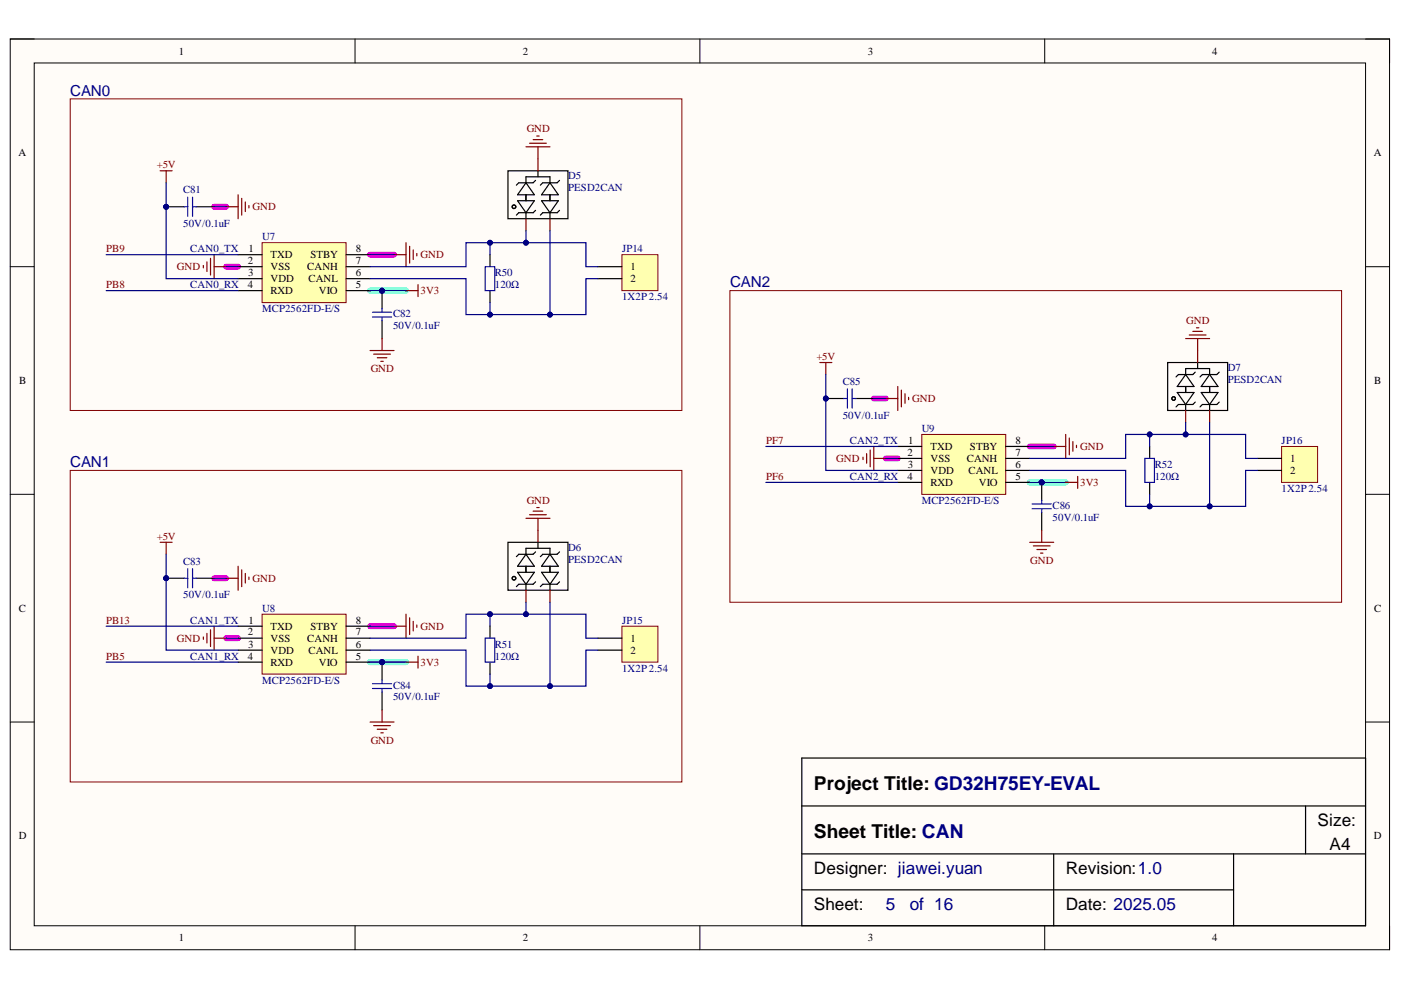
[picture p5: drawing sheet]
<svg xmlns="http://www.w3.org/2000/svg" width="297mm" height="210mm" viewBox="0 0 297 210" stroke-linecap="round" stroke-linejoin="round" font-family="sans-serif">
<defs><g id="words">
<g font-size="4.1">
<text x="172.6" y="167.4">Project Title: GD32H75EY-EVAL</text>
<text x="172.6" y="177.6">Sheet Title: CAN</text>
</g>
<g font-size="3.6">
<text x="279.3" y="175.1">Size:</text>
<text x="172.6" y="185.3">Designer: jiawei.yuan</text>
<text x="226" y="185.3">Revision:1.0</text>
<text x="281.9" y="180.2">A4</text>
<text x="172.6" y="193">Sheet:</text>
<text x="226" y="193">Date: 2025.05</text>
</g>
<g font-size="3.6" fill="#000080">
<text x="187.8" y="193">5</text>
<text x="192.9" y="193">of 16</text>
</g>
<g font-size="3.2" fill="#000080">
<text x="14.9" y="20.3">CAN0</text>
<text x="154.8" y="60.9">CAN2</text>
<text x="14.9" y="99.1">CAN1</text>
</g>
<g font-size="2.3">
<text x="37.9" y="11.6">1</text>
<text x="110.8" y="11.6">2</text>
<text x="184" y="11.6">3</text>
<text x="257" y="11.6">4</text>
<text x="3.9" y="33.1">A</text>
<text x="291.3" y="33.1">A</text>
<text x="52.7" y="53.5">1</text>
<text x="75.5" y="53.5">8</text>
<text x="52.5" y="56">2</text>
<text x="52.6" y="58.6">3</text>
<text x="57.4" y="57.3">VSS</text>
<text x="57.4" y="59.8">VDD</text>
<text x="57.4" y="54.8">TXD</text>
<text x="65.1" y="57.3">CANH</text>
<text x="65.4" y="59.8">CANL</text>
<text x="65.8" y="54.8">STBY</text>
<text x="75.5" y="56">7</text>
<text x="75.5" y="58.6">6</text>
<text x="133.7" y="57.3">1</text>
<text x="133.7" y="59.8">2</text>
<text x="52.5" y="61.1">4</text>
<text x="57.4" y="62.4">RXD</text>
<text x="67.6" y="62.4">VIO</text>
<text x="75.5" y="61.1">5</text>
<text x="4.1" y="81.4">B</text>
<text x="291.4" y="81.4">B</text>
<text x="192.5" y="94.2">1</text>
<text x="197.3" y="95.4">TXD</text>
<text x="205.7" y="95.4">STBY</text>
<text x="215.3" y="94.2">8</text>
<text x="192.4" y="96.7">2</text>
<text x="192.4" y="101.8">4</text>
<text x="192.5" y="99.2">3</text>
<text x="197.3" y="98">VSS</text>
<text x="197.3" y="100.5">VDD</text>
<text x="205" y="98">CANH</text>
<text x="205.3" y="100.5">CANL</text>
<text x="215.3" y="96.7">7</text>
<text x="215.3" y="101.8">5</text>
<text x="215.3" y="99.2">6</text>
<text x="273.5" y="98">1</text>
<text x="273.5" y="100.5">2</text>
<text x="197.3" y="103">RXD</text>
<text x="207.5" y="103">VIO</text>
<text x="4" y="129.7">C</text>
<text x="291.4" y="129.7">C</text>
<text x="52.5" y="134.7">2</text>
<text x="52.6" y="137.4">3</text>
<text x="52.7" y="132.2">1</text>
<text x="57.4" y="136.1">VSS</text>
<text x="57.4" y="133.5">TXD</text>
<text x="65.1" y="136.1">CANH</text>
<text x="65.8" y="133.5">STBY</text>
<text x="75.5" y="134.7">7</text>
<text x="75.5" y="132.2">8</text>
<text x="75.5" y="137.4">6</text>
<text x="133.7" y="136.1">1</text>
<text x="52.5" y="139.9">4</text>
<text x="57.4" y="141.2">RXD</text>
<text x="57.4" y="138.6">VDD</text>
<text x="65.4" y="138.6">CANL</text>
<text x="67.6" y="141.2">VIO</text>
<text x="75.5" y="139.9">5</text>
<text x="133.7" y="138.6">2</text>
<text x="4" y="177.9">D</text>
<text x="291.3" y="177.9">D</text>
<text x="37.9" y="199.6">1</text>
<text x="110.8" y="199.6">2</text>
<text x="184" y="199.6">3</text>
<text x="257" y="199.6">4</text>
</g>
<g font-size="2.3" fill="#800000">
<text x="111.7" y="28.1">GND</text>
<text x="33.2" y="35.7">+5V</text>
<text x="53.6" y="44.5">GND</text>
<text x="22.5" y="53.5">PB9</text>
<text x="37.5" y="57.3">GND</text>
<text x="89.2" y="54.8">GND</text>
<text x="22.5" y="61.1">PB8</text>
<text x="89.2" y="62.4">3V3</text>
<text x="251.5" y="68.7">GND</text>
<text x="173.1" y="76.3">+5V</text>
<text x="78.6" y="78.9">GND</text>
<text x="193.4" y="85.2">GND</text>
<text x="162.4" y="94.2">PF7</text>
<text x="229" y="95.4">GND</text>
<text x="162.4" y="101.8">PF6</text>
<text x="177.3" y="98">GND</text>
<text x="111.7" y="106.8">GND</text>
<text x="229" y="103">3V3</text>
<text x="33.2" y="114.4">+5V</text>
<text x="218.4" y="119.5">GND</text>
<text x="53.6" y="123.3">GND</text>
<text x="22.5" y="132.2">PB13</text>
<text x="37.5" y="136.1">GND</text>
<text x="89.2" y="133.5">GND</text>
<text x="22.5" y="139.9">PB5</text>
<text x="89.2" y="141.2">3V3</text>
<text x="78.6" y="157.6">GND</text>
</g>
<g font-size="2.3" fill="#000080">
<text x="38.8" y="41">C81</text>
<text x="120.5" y="38">D5</text>
<text x="120.5" y="40.5">PESD2CAN</text>
<text x="38.8" y="48.1">50V/0.1uF</text>
<text x="40.4" y="53.5">CAN0_TX</text>
<text x="55.6" y="51">U7</text>
<text x="131.9" y="53.5">JP14</text>
<text x="104.9" y="58.6">R50</text>
<text x="40.4" y="61.1">CAN0_RX</text>
<text x="104.9" y="61.1">120Ω</text>
<text x="131.9" y="63.6">1X2P2.54</text>
<text x="55.6" y="66.2">MCP2562FD-E/S</text>
<text x="83.3" y="67.2">C82</text>
<text x="83.3" y="69.7">50V/0.1uF</text>
<text x="178.7" y="81.7">C85</text>
<text x="260.3" y="78.6">D7</text>
<text x="260.3" y="81.1">PESD2CAN</text>
<text x="178.7" y="88.8">50V/0.1uF</text>
<text x="180.2" y="94.2">CAN2_TX</text>
<text x="195.4" y="91.5">U9</text>
<text x="271.7" y="94.2">JP16</text>
<text x="180.2" y="101.8">CAN2_RX</text>
<text x="244.8" y="99.2">R52</text>
<text x="244.8" y="101.8">120Ω</text>
<text x="195.4" y="106.8">MCP2562FD-E/S</text>
<text x="223.2" y="107.9">C86</text>
<text x="271.7" y="104.3">1X2P2.54</text>
<text x="223.2" y="110.4">50V/0.1uF</text>
<text x="38.8" y="119.8">C83</text>
<text x="120.5" y="116.7">D6</text>
<text x="120.5" y="119.3">PESD2CAN</text>
<text x="38.8" y="126.9">50V/0.1uF</text>
<text x="55.6" y="129.7">U8</text>
<text x="40.4" y="132.2">CAN1_TX</text>
<text x="104.9" y="137.4">R51</text>
<text x="131.9" y="132.2">JP15</text>
<text x="40.4" y="139.9">CAN1_RX</text>
<text x="104.9" y="139.9">120Ω</text>
<text x="131.9" y="142.4">1X2P2.54</text>
<text x="55.6" y="145">MCP2562FD-E/S</text>
<text x="83.3" y="146">C84</text>
<text x="83.3" y="148.5">50V/0.1uF</text>
</g>
</g></defs>
<path d="M2.2 8.3h292.4v193.1h-292.4z" fill-rule="evenodd" fill="#fffcf8"/>
<path d="M2.2 8.3h292.4v193.1h-292.4z" fill="none" stroke="#000" stroke-width=".21"/>
<path d="M7.3 13.4h282.2v182.9h-282.2z" fill-rule="evenodd" fill="#fffcf8"/>
<g fill="none" stroke="#000" stroke-width=".21">
<path d="M2.2 8.3h5.1M7.3 13.4h282.2v182.9h-282.2zM75.3 8.3v5M148.4 8.3v5M221.5 8.3v5.1M289.5 8.3h5.1v5.1M2.2 56.5h5.1M289.5 56.5h5.1M2.2 104.8h5.1M289.5 104.8h5.1M2.2 153.1h5.1M289.5 153.1h5.1"/>
<path d="M75.3 196.3v5.1M148.4 196.3v5.1M221.5 196.3v5.1M294.6 196.3v5.1"/>
</g>
<path d="M45.4 43.8h2.5M47.9 56.5h2.6M78.5 54h5M185.3 84.5h2.5M187.8 97.2h2.5M218.3 94.7h5.1M45.4 122.6h2.5M47.9 135.3h2.6M78.5 132.8h5" fill="none" stroke="#f0f" stroke-width="1.3"/>
<path d="M78.5 61.6h7.6M218.3 102.3h7.7M78.5 140.4h7.6" fill="none" stroke="#0ff" stroke-width="1.3"/>
<path d="M170 160.7h119.5v35.6h-119.5zM170 170.9h119.5M276.8 170.9v10.1M170 181h119.5M170 188.7h91.5M223.4 181v15.3M261.5 181v15.3" fill="none" stroke="#000" stroke-width=".25"/>
<path d="M55.6 51.5h17.8v12.7h-17.8z" fill-rule="evenodd" fill="#ffffb0"/>
<path d="M55.6 51.5h17.8v12.7h-17.8z" fill="none" stroke="#800000" stroke-width=".21"/>
<path d="M50.5 56.5h5.1M50.5 59.1h5.1M50.5 54h5.1M73.4 56.5h5.1M73.4 59.1h5.1M73.4 54h5.1M50.5 61.6h5.1M73.4 61.6h5.1" fill="none" stroke="#000" stroke-width=".25"/>
<path d="M34 36.2h2.5M35.2 36.2v2.6M43.1 56.3v.5M43.9 55.5v2.1M44.6 54.8v3.5M45.4 54v5.1M45.4 56.5h2.5" fill="none" stroke="#800000" stroke-width=".25"/>
<circle cx="35.2" cy="43.8" r=".51" fill="#000080"/>
<circle cx="35.2" cy="43.8" r=".51" fill="none" stroke="#000080" stroke-width=".21"/>
<path d="M35.2 43.8h3.8M41.6 43.8h3.8" fill="none" stroke="#000" stroke-width=".25"/>
<circle cx="35.2" cy="43.8" r=".51" fill="#000080"/>
<circle cx="35.2" cy="43.8" r=".51" fill="none" stroke="#000080" stroke-width=".21"/>
<path d="M39 43.8h.8M39.8 41.8v4.1M40.8 43.8h.8M40.8 41.8v4.1" fill="none" stroke="#00f" stroke-width=".25"/>
<path d="M47.9 43.8h2.6M50.5 41.3v5.1M51.3 42.1v3.5M52 42.8v2.1M52.8 43.6v.5M83.5 54h2.6M86.1 51.5v5M86.9 52.2v3.6M87.6 53v2M88.4 53.7v.6M86.1 61.6h2.5M88.6 60.4v2.5" fill="none" stroke="#800000" stroke-width=".25"/>
<circle cx="81" cy="61.6" r=".51" fill="#000080"/>
<circle cx="81" cy="61.6" r=".51" fill="none" stroke="#000080" stroke-width=".21"/>
<path d="M81 61.6v3.8" fill="none" stroke="#000" stroke-width=".25"/>
<circle cx="81" cy="61.6" r=".51" fill="#000080"/>
<circle cx="81" cy="61.6" r=".51" fill="none" stroke="#000080" stroke-width=".21"/>
<g fill="none" stroke="#000" stroke-width=".25">
<path d="M107.7 36.2h12.7v10.2h-12.7zM111.5 38.8v-1.3h5.1v1.3M111.5 38.8l1.8 2.5h-3.6zM113.6 38.2l-.6 .6h-3l-.5 .5M114.1 36.2v1.3M116.6 38.8l1.8 2.5h-3.6zM118.6 38.2l-.5 .6h-3l-.5 .5M103.9 54v2.5M109.7 42.6h3.6l-1.8 2.5zM111.5 41.3v1.3M111.5 45.1v1.3M113.6 44.6l-.6 .5h-3l-.5 .5"/>
<path d="M114.8 42.6h3.6l-1.8 2.5zM116.6 41.3v1.3M116.6 45.1v1.3M118.6 44.6l-.5 .5h-3l-.5 .5M81 68v3.8M103.9 61.6v2.6"/>
<circle cx="109" cy="43.8" r=".38"/>
</g>
<path d="M102.9 56.5h2v5.1h-2zM79 67.2h4M79 66.2h4M81 65.4v.8M81 67.2v.8" fill="none" stroke="#00f" stroke-width=".25"/>
<path d="M111.5 31.1h5.1M112.3 30.4h3.5M113 29.6h2.1M113.8 28.8h.5M114.1 31.1v2.6M78.5 74.3h5M79.2 75.1h3.6M80 75.9h2M80.7 76.6h.6M81 71.8v2.5" fill="none" stroke="#800000" stroke-width=".25"/>
<path d="M114.1 33.7v2.5M111.5 46.4v2.5M116.6 46.4v2.5" fill="none" stroke="#800" stroke-width=".25"/>
<path d="M131.9 54h7.6v7.6h-7.6z" fill-rule="evenodd" fill="#ffffb0"/>
<path d="M14.9 21h129.7v66h-129.7zM131.9 54h7.6v7.6h-7.6z" fill="none" stroke="#800000" stroke-width=".21"/>
<path d="M126.8 56.5h5.1M126.8 59.1h5.1" fill="none" stroke="#000" stroke-width=".25"/>
<path d="M35.2 38.8v20.3h15.3M47.9 56.5h2.6" fill="none" stroke="#000080" stroke-width=".25"/>
<circle cx="35.2" cy="43.8" r=".51" fill="#000080"/>
<circle cx="35.2" cy="43.8" r=".51" fill="none" stroke="#000080" stroke-width=".21"/>
<path d="M45.4 43.8h2.5M78.5 54h5M78.5 61.6h7.6" fill="none" stroke="#000080" stroke-width=".25"/>
<circle cx="81" cy="61.6" r=".51" fill="#000080"/>
<circle cx="81" cy="61.6" r=".51" fill="none" stroke="#000080" stroke-width=".21"/>
<path d="M78.5 59.1h20.3v7.6h5.1v-2.5" fill="none" stroke="#000080" stroke-width=".25"/>
<circle cx="103.9" cy="66.7" r=".51" fill="#000080"/>
<circle cx="103.9" cy="66.7" r=".51" fill="none" stroke="#000080" stroke-width=".21"/>
<path d="M103.9 54v-2.5h-5.1v5h-20.3" fill="none" stroke="#000080" stroke-width=".25"/>
<circle cx="103.9" cy="51.5" r=".51" fill="#000080"/>
<circle cx="103.9" cy="51.5" r=".51" fill="none" stroke="#000080" stroke-width=".21"/>
<path d="M111.5 48.9v2.6h-7.6" fill="none" stroke="#000080" stroke-width=".25"/>
<circle cx="103.9" cy="51.5" r=".51" fill="#000080"/>
<circle cx="103.9" cy="51.5" r=".51" fill="none" stroke="#000080" stroke-width=".21"/>
<circle cx="111.5" cy="51.5" r=".51" fill="#000080"/>
<circle cx="111.5" cy="51.5" r=".51" fill="none" stroke="#000080" stroke-width=".21"/>
<path d="M116.6 48.9v17.8h-12.7" fill="none" stroke="#000080" stroke-width=".25"/>
<circle cx="103.9" cy="66.7" r=".51" fill="#000080"/>
<circle cx="103.9" cy="66.7" r=".51" fill="none" stroke="#000080" stroke-width=".21"/>
<circle cx="116.6" cy="66.7" r=".51" fill="#000080"/>
<circle cx="116.6" cy="66.7" r=".51" fill="none" stroke="#000080" stroke-width=".21"/>
<path d="M126.8 59.1h-2.6v7.6h-7.6" fill="none" stroke="#000080" stroke-width=".25"/>
<circle cx="116.6" cy="66.7" r=".51" fill="#000080"/>
<circle cx="116.6" cy="66.7" r=".51" fill="none" stroke="#000080" stroke-width=".21"/>
<path d="M111.5 51.5h12.7v5h2.6" fill="none" stroke="#000080" stroke-width=".25"/>
<circle cx="111.5" cy="51.5" r=".51" fill="#000080"/>
<circle cx="111.5" cy="51.5" r=".51" fill="none" stroke="#000080" stroke-width=".21"/>
<path d="M55.6 130.2h17.8v12.7h-17.8z" fill-rule="evenodd" fill="#ffffb0"/>
<path d="M55.6 130.2h17.8v12.7h-17.8z" fill="none" stroke="#800000" stroke-width=".21"/>
<path d="M50.5 135.3h5.1M50.5 137.8h5.1M50.5 132.8h5.1M73.4 135.3h5.1M73.4 137.8h5.1M73.4 132.8h5.1M50.5 140.4h5.1M73.4 140.4h5.1" fill="none" stroke="#000" stroke-width=".25"/>
<path d="M34 115h2.5M35.2 115v2.5M43.1 135.1v.5M43.9 134.3v2M44.6 133.5v3.6M45.4 132.8v5M45.4 135.3h2.5" fill="none" stroke="#800000" stroke-width=".25"/>
<circle cx="35.2" cy="122.6" r=".51" fill="#000080"/>
<circle cx="35.2" cy="122.6" r=".51" fill="none" stroke="#000080" stroke-width=".21"/>
<path d="M35.2 122.6h3.8M41.6 122.6h3.8" fill="none" stroke="#000" stroke-width=".25"/>
<circle cx="35.2" cy="122.6" r=".51" fill="#000080"/>
<circle cx="35.2" cy="122.6" r=".51" fill="none" stroke="#000080" stroke-width=".21"/>
<path d="M39 122.6h.8M39.8 120.6v4M40.8 122.6h.8M40.8 120.6v4" fill="none" stroke="#00f" stroke-width=".25"/>
<path d="M47.9 122.6h2.6M50.5 120.1v5M51.3 120.8v3.6M52 121.6v2M52.8 122.3v.6" fill="none" stroke="#800000" stroke-width=".25"/>
<path d="M35.2 117.5v20.3h15.3M47.9 135.3h2.6" fill="none" stroke="#000080" stroke-width=".25"/>
<circle cx="35.2" cy="122.6" r=".51" fill="#000080"/>
<circle cx="35.2" cy="122.6" r=".51" fill="none" stroke="#000080" stroke-width=".21"/>
<path d="M45.4 122.6h2.5M78.5 132.8h5M78.5 140.4h7.6" fill="none" stroke="#000080" stroke-width=".25"/>
<path d="M83.5 132.8h2.6M86.1 130.2v5.1M86.9 131v3.5M87.6 131.7v2.1M88.4 132.5v.5" fill="none" stroke="#800000" stroke-width=".25"/>
<circle cx="81" cy="140.4" r=".51" fill="#000080"/>
<circle cx="81" cy="140.4" r=".51" fill="none" stroke="#000080" stroke-width=".21"/>
<path d="M88.6 139.1v2.6M86.1 140.4h2.5" fill="none" stroke="#800000" stroke-width=".25"/>
<circle cx="81" cy="140.4" r=".51" fill="#000080"/>
<circle cx="81" cy="140.4" r=".51" fill="none" stroke="#000080" stroke-width=".21"/>
<path d="M81 140.4v3.8" fill="none" stroke="#000" stroke-width=".25"/>
<circle cx="81" cy="140.4" r=".51" fill="#000080"/>
<circle cx="81" cy="140.4" r=".51" fill="none" stroke="#000080" stroke-width=".21"/>
<path d="M103.9 132.8v2.5M81 146.7v3.8M103.9 140.4v2.5" fill="none" stroke="#000" stroke-width=".25"/>
<path d="M102.9 135.3h2v5.1h-2zM79 146h4M79 145h4M81 144.2v.8M81 146v.7" fill="none" stroke="#00f" stroke-width=".25"/>
<path d="M78.5 153.1h5M79.2 153.9h3.6M80 154.6h2M80.7 155.4h.6M81 150.5v2.6" fill="none" stroke="#800000" stroke-width=".25"/>
<path d="M78.5 137.8h20.3v7.7h5.1v-2.6" fill="none" stroke="#000080" stroke-width=".25"/>
<circle cx="103.9" cy="145.5" r=".51" fill="#000080"/>
<circle cx="103.9" cy="145.5" r=".51" fill="none" stroke="#000080" stroke-width=".21"/>
<path d="M103.9 132.8v-2.6h-5.1v5.1h-20.3" fill="none" stroke="#000080" stroke-width=".25"/>
<circle cx="103.9" cy="130.2" r=".51" fill="#000080"/>
<circle cx="103.9" cy="130.2" r=".51" fill="none" stroke="#000080" stroke-width=".21"/>
<g fill="none" stroke="#000" stroke-width=".25">
<path d="M107.7 115h12.7v10.1h-12.7zM111.5 117.5v-1.2h5.1v1.2M111.5 117.5l1.8 2.6h-3.6zM113.6 117l-.6 .5h-3l-.5 .5M114.1 115v1.3M116.6 117.5l1.8 2.6h-3.6zM118.6 117l-.5 .5h-3l-.5 .5M109.7 121.3h3.6l-1.8 2.6zM111.5 120.1v1.2M111.5 123.9v1.2M113.6 123.4l-.6 .5h-3l-.5 .5M114.8 121.3h3.6l-1.8 2.6z"/>
<path d="M116.6 120.1v1.2M116.6 123.9v1.2M118.6 123.4l-.5 .5h-3l-.5 .5"/>
<circle cx="109" cy="122.6" r=".38"/>
</g>
<path d="M114.1 112.4v2.6M111.5 125.1v2.6M116.6 125.1v2.6" fill="none" stroke="#800" stroke-width=".25"/>
<path d="M111.5 109.9h5.1M112.3 109.1h3.5M113 108.4h2.1M113.8 107.6h.5M114.1 109.9v2.5" fill="none" stroke="#800000" stroke-width=".25"/>
<path d="M111.5 127.7v2.5h-7.6" fill="none" stroke="#000080" stroke-width=".25"/>
<circle cx="103.9" cy="130.2" r=".51" fill="#000080"/>
<circle cx="103.9" cy="130.2" r=".51" fill="none" stroke="#000080" stroke-width=".21"/>
<circle cx="111.5" cy="130.2" r=".51" fill="#000080"/>
<circle cx="111.5" cy="130.2" r=".51" fill="none" stroke="#000080" stroke-width=".21"/>
<path d="M116.6 127.7v17.8h-12.7" fill="none" stroke="#000080" stroke-width=".25"/>
<circle cx="103.9" cy="145.5" r=".51" fill="#000080"/>
<circle cx="103.9" cy="145.5" r=".51" fill="none" stroke="#000080" stroke-width=".21"/>
<circle cx="116.6" cy="145.5" r=".51" fill="#000080"/>
<circle cx="116.6" cy="145.5" r=".51" fill="none" stroke="#000080" stroke-width=".21"/>
<path d="M131.9 132.8h7.6v7.6h-7.6z" fill-rule="evenodd" fill="#ffffb0"/>
<path d="M131.9 132.8h7.6v7.6h-7.6z" fill="none" stroke="#800000" stroke-width=".21"/>
<path d="M126.8 135.3h5.1M126.8 137.8h5.1" fill="none" stroke="#000" stroke-width=".25"/>
<path d="M111.5 130.2h12.7v5.1" fill="none" stroke="#000080" stroke-width=".25"/>
<circle cx="111.5" cy="130.2" r=".51" fill="#000080"/>
<circle cx="111.5" cy="130.2" r=".51" fill="none" stroke="#000080" stroke-width=".21"/>
<path d="M126.8 137.8h-2.6v7.7h-7.6" fill="none" stroke="#000080" stroke-width=".25"/>
<circle cx="116.6" cy="145.5" r=".51" fill="#000080"/>
<circle cx="116.6" cy="145.5" r=".51" fill="none" stroke="#000080" stroke-width=".21"/>
<path d="M124.2 135.3h2.6" fill="none" stroke="#000080" stroke-width=".25"/>
<path d="M14.9 99.7h129.7v66.1h-129.7z" fill="none" stroke="#800000" stroke-width=".21"/>
<path d="M195.4 92.1h17.8v12.7h-17.8z" fill-rule="evenodd" fill="#ffffb0"/>
<path d="M195.4 92.1h17.8v12.7h-17.8z" fill="none" stroke="#800000" stroke-width=".21"/>
<path d="M190.3 97.2h5.1M190.3 99.7h5.1M190.3 94.7h5.1M213.2 97.2h5.1M213.2 99.7h5.1M213.2 94.7h5.1M190.3 102.3h5.1M213.2 102.3h5.1" fill="none" stroke="#000" stroke-width=".25"/>
<path d="M173.8 76.9h2.6M175.1 76.9v2.5M183 96.9v.5M183.7 96.2v2M184.5 95.4v3.6M185.3 94.7v5M185.3 97.2h2.5" fill="none" stroke="#800000" stroke-width=".25"/>
<circle cx="175.1" cy="84.5" r=".51" fill="#000080"/>
<circle cx="175.1" cy="84.5" r=".51" fill="none" stroke="#000080" stroke-width=".21"/>
<path d="M175.1 84.5h3.8M181.5 84.5h3.8" fill="none" stroke="#000" stroke-width=".25"/>
<circle cx="175.1" cy="84.5" r=".51" fill="#000080"/>
<circle cx="175.1" cy="84.5" r=".51" fill="none" stroke="#000080" stroke-width=".21"/>
<path d="M178.9 84.5h.8M179.7 82.5v4M180.7 84.5h.8M180.7 82.5v4" fill="none" stroke="#00f" stroke-width=".25"/>
<path d="M187.8 84.5h2.5M190.3 81.9v5.1M191.1 82.7v3.6M191.9 83.5v2M192.6 84.2v.5" fill="none" stroke="#800000" stroke-width=".25"/>
<path d="M175.1 79.4v20.3h15.2M187.8 97.2h2.5" fill="none" stroke="#000080" stroke-width=".25"/>
<circle cx="175.1" cy="84.5" r=".51" fill="#000080"/>
<circle cx="175.1" cy="84.5" r=".51" fill="none" stroke="#000080" stroke-width=".21"/>
<path d="M185.3 84.5h2.5M218.3 94.7h5.1M218.3 102.3h7.7" fill="none" stroke="#000080" stroke-width=".25"/>
<path d="M223.4 94.7h2.6M226 92.1v5.1M226.7 92.9v3.5M227.5 93.6v2.1M228.2 94.4v.5" fill="none" stroke="#800000" stroke-width=".25"/>
<circle cx="220.9" cy="102.3" r=".51" fill="#000080"/>
<circle cx="220.9" cy="102.3" r=".51" fill="none" stroke="#000080" stroke-width=".21"/>
<path d="M226 102.3h2.5M228.5 101v2.5" fill="none" stroke="#800000" stroke-width=".25"/>
<circle cx="220.9" cy="102.3" r=".51" fill="#000080"/>
<circle cx="220.9" cy="102.3" r=".51" fill="none" stroke="#000080" stroke-width=".21"/>
<path d="M220.9 102.3v3.8" fill="none" stroke="#000" stroke-width=".25"/>
<circle cx="220.9" cy="102.3" r=".51" fill="#000080"/>
<circle cx="220.9" cy="102.3" r=".51" fill="none" stroke="#000080" stroke-width=".21"/>
<path d="M243.7 94.7v2.5M220.9 108.6v3.8M243.7 102.3v2.5" fill="none" stroke="#000" stroke-width=".25"/>
<path d="M242.7 97.2h2.1v5.1h-2.1zM218.8 107.9h4.1M218.8 106.9h4.1M220.9 106.1v.8M220.9 107.9v.7" fill="none" stroke="#00f" stroke-width=".25"/>
<path d="M218.3 115h5.1M219.1 115.7h3.5M219.8 116.5h2.1M220.6 117.3h.5M220.9 112.4v2.6" fill="none" stroke="#800000" stroke-width=".25"/>
<path d="M218.3 99.7h20.4v7.7h5v-2.6" fill="none" stroke="#000080" stroke-width=".25"/>
<circle cx="243.7" cy="107.4" r=".51" fill="#000080"/>
<circle cx="243.7" cy="107.4" r=".51" fill="none" stroke="#000080" stroke-width=".21"/>
<path d="M243.7 94.7v-2.6h-5v5.1h-20.4" fill="none" stroke="#000080" stroke-width=".25"/>
<circle cx="243.7" cy="92.1" r=".51" fill="#000080"/>
<circle cx="243.7" cy="92.1" r=".51" fill="none" stroke="#000080" stroke-width=".21"/>
<g fill="none" stroke="#000" stroke-width=".25">
<path d="M247.6 76.9h12.7v10.1h-12.7zM251.4 79.4v-1.3h5.1v1.3M251.4 79.4l1.8 2.5h-3.6zM253.4 78.9l-.5 .5h-3.1l-.5 .5M253.9 76.9v1.2M256.5 79.4l1.7 2.5h-3.5zM258.5 78.9l-.5 .5h-3.1l-.5 .5M249.6 83.2h3.6l-1.8 2.6zM251.4 81.9v1.3M251.4 85.8v1.2M253.4 85.3l-.5 .5h-3.1l-.5 .5M254.7 83.2h3.5l-1.7 2.6z"/>
<path d="M256.5 81.9v1.3M256.5 85.8v1.2M258.5 85.3l-.5 .5h-3.1l-.5 .5"/>
<circle cx="248.8" cy="84.5" r=".38"/>
</g>
<path d="M253.9 74.3v2.6M251.4 87v2.6M256.5 87v2.6" fill="none" stroke="#800" stroke-width=".25"/>
<path d="M251.4 71.8h5.1M252.1 71h3.6M252.9 70.3h2M253.7 69.5h.5M253.9 71.8v2.5" fill="none" stroke="#800000" stroke-width=".25"/>
<path d="M251.4 89.6v2.5h-7.7" fill="none" stroke="#000080" stroke-width=".25"/>
<circle cx="243.7" cy="92.1" r=".51" fill="#000080"/>
<circle cx="243.7" cy="92.1" r=".51" fill="none" stroke="#000080" stroke-width=".21"/>
<circle cx="251.4" cy="92.1" r=".51" fill="#000080"/>
<circle cx="251.4" cy="92.1" r=".51" fill="none" stroke="#000080" stroke-width=".21"/>
<path d="M256.5 89.6v17.8h-12.8" fill="none" stroke="#000080" stroke-width=".25"/>
<circle cx="243.7" cy="107.4" r=".51" fill="#000080"/>
<circle cx="243.7" cy="107.4" r=".51" fill="none" stroke="#000080" stroke-width=".21"/>
<circle cx="256.5" cy="107.4" r=".51" fill="#000080"/>
<circle cx="256.5" cy="107.4" r=".51" fill="none" stroke="#000080" stroke-width=".21"/>
<path d="M271.7 94.7h7.7v7.6h-7.7z" fill-rule="evenodd" fill="#ffffb0"/>
<path d="M271.7 94.7h7.7v7.6h-7.7z" fill="none" stroke="#800000" stroke-width=".21"/>
<path d="M266.6 97.2h5.1M266.6 99.7h5.1" fill="none" stroke="#000" stroke-width=".25"/>
<path d="M251.4 92.1h12.7v5.1" fill="none" stroke="#000080" stroke-width=".25"/>
<circle cx="251.4" cy="92.1" r=".51" fill="#000080"/>
<circle cx="251.4" cy="92.1" r=".51" fill="none" stroke="#000080" stroke-width=".21"/>
<path d="M266.6 99.7h-2.5v7.7h-7.6" fill="none" stroke="#000080" stroke-width=".25"/>
<circle cx="256.5" cy="107.4" r=".51" fill="#000080"/>
<circle cx="256.5" cy="107.4" r=".51" fill="none" stroke="#000080" stroke-width=".21"/>
<path d="M22.5 54h28M22.5 61.6h28M162.4 94.7h27.9M264.1 97.2h2.5M162.4 102.3h27.9M22.5 132.8h28M22.5 140.4h28" fill="none" stroke="#000080" stroke-width=".25"/>
<path d="M154.8 61.6h129.6v66.1h-129.6z" fill="none" stroke="#800000" stroke-width=".21"/>
<use href="#words"/>
</svg>
